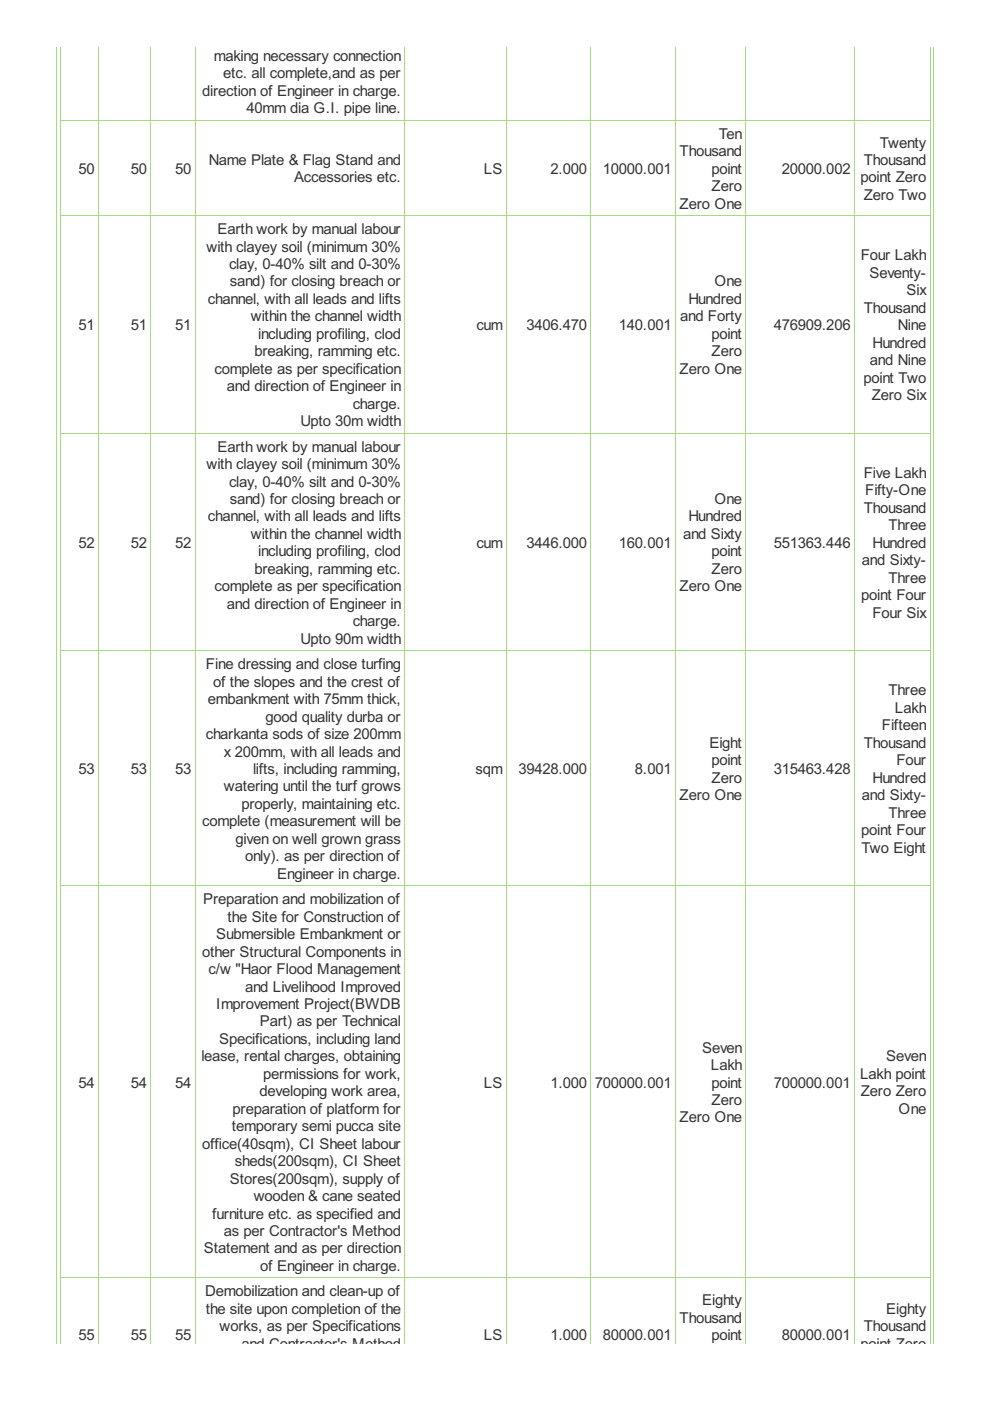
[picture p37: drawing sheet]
<svg xmlns="http://www.w3.org/2000/svg" width="210mm" height="297mm" viewBox="0 0 210 297" stroke-linecap="round" stroke-linejoin="round" font-family="sans-serif">
<defs><g id="words">
<g font-size="3.5" fill="#333">
<text x="45.3" y="12.9">making necessary connection</text>
<text x="47.3" y="16.6">etc. all complete,and as per</text>
<text x="42.8" y="20.3">direction of Engineer in charge.</text>
<text x="52.3" y="24">40mm dia G.I. pipe line.</text>
<text x="152.4" y="29.4">Ten</text>
<text x="44.3" y="35">Name Plate &amp; Flag Stand and</text>
<text x="144.1" y="33.1">Thousand</text>
<text x="183.1" y="35">Thousand</text>
<text x="186.5" y="31.3">Twenty</text>
<text x="16.6" y="36.8">50</text>
<text x="27.7" y="36.8">50</text>
<text x="37.1" y="36.8">50</text>
<text x="62.3" y="38.7">Accessories etc.</text>
<text x="102.6" y="36.8">LS</text>
<text x="116.7" y="36.8">2.000</text>
<text x="127.8" y="36.8">10000.001</text>
<text x="150.8" y="36.8">point</text>
<text x="150.9" y="40.5">Zero</text>
<text x="165.8" y="36.8">20000.002</text>
<text x="182.5" y="38.7">point Zero</text>
<text x="144.1" y="44.2">Zero One</text>
<text x="183.1" y="42.4">Zero Two</text>
<text x="43.8" y="53.3">with clayey soil (minimum 30%</text>
<text x="46.1" y="49.6">Earth work by manual labour</text>
<text x="48.6" y="57">clay, 0-40% silt and 0-30%</text>
<text x="182.5" y="55.2">Four Lakh</text>
<text x="184.4" y="58.9">Seventy-</text>
<text x="44.1" y="64.4">channel, with all leads and lifts</text>
<text x="48.7" y="60.7">sand) for closing breach or</text>
<text x="145.9" y="64.4">Hundred</text>
<text x="151.5" y="60.7">One</text>
<text x="192.2" y="62.6">Six</text>
<text x="16.6" y="70">51</text>
<text x="27.7" y="70">51</text>
<text x="37.1" y="70">51</text>
<text x="53.2" y="68.1">within the channel width</text>
<text x="54.7" y="71.8">including profiling, clod</text>
<text x="101" y="70">cum</text>
<text x="111.6" y="70">3406.470</text>
<text x="131.2" y="70">140.001</text>
<text x="144.2" y="68.1">and Forty</text>
<text x="150.8" y="71.8">point</text>
<text x="164.1" y="70">476909.206</text>
<text x="183.1" y="66.3">Thousand</text>
<text x="190.4" y="70">Nine</text>
<text x="54" y="75.6">breaking, ramming etc.</text>
<text x="150.9" y="75.6">Zero</text>
<text x="184.5" y="77.4">and Nine</text>
<text x="185" y="73.7">Hundred</text>
<text x="45.5" y="79.3">complete as per specification</text>
<text x="48.1" y="83">and direction of Engineer in</text>
<text x="144.1" y="79.3">Zero One</text>
<text x="183.1" y="81.1">point Two</text>
<text x="74.8" y="86.7">charge.</text>
<text x="184.8" y="84.8">Zero Six</text>
<text x="46.1" y="95.8">Earth work by manual labour</text>
<text x="63.7" y="90.4">Upto 30m width</text>
<text x="43.8" y="99.5">with clayey soil (minimum 30%</text>
<text x="183.1" y="101.3">Five Lakh</text>
<text x="48.6" y="103.2">clay, 0-40% silt and 0-30%</text>
<text x="48.7" y="106.9">sand) for closing breach or</text>
<text x="151.5" y="106.9">One</text>
<text x="183.4" y="105">Fifty-One</text>
<text x="44.1" y="110.6">channel, with all leads and lifts</text>
<text x="145.9" y="110.6">Hundred</text>
<text x="183.1" y="108.7">Thousand</text>
<text x="188.4" y="112.4">Three</text>
<text x="16.6" y="116.1">52</text>
<text x="27.7" y="116.1">52</text>
<text x="37.1" y="116.1">52</text>
<text x="53.2" y="114.3">within the channel width</text>
<text x="54.7" y="118">including profiling, clod</text>
<text x="101" y="116.1">cum</text>
<text x="111.6" y="116.1">3446.000</text>
<text x="131.2" y="116.1">160.001</text>
<text x="144.8" y="114.3">and Sixty</text>
<text x="150.8" y="118">point</text>
<text x="164.1" y="116.1">551363.446</text>
<text x="182.8" y="119.8">and Sixty-</text>
<text x="185" y="116.1">Hundred</text>
<text x="45.5" y="125.4">complete as per specification</text>
<text x="54" y="121.7">breaking, ramming etc.</text>
<text x="144.1" y="125.4">Zero One</text>
<text x="150.9" y="121.7">Zero</text>
<text x="188.4" y="123.5">Three</text>
<text x="48.1" y="129.1">and direction of Engineer in</text>
<text x="182.6" y="127.2">point Four</text>
<text x="185" y="130.9">Four Six</text>
<text x="63.7" y="136.5">Upto 90m width</text>
<text x="74.8" y="132.8">charge.</text>
<text x="43.7" y="141.9">Fine dressing and close turfing</text>
<text x="44.1" y="149.3">embankment with 75mm thick,</text>
<text x="45.2" y="145.6">of the slopes and the crest of</text>
<text x="188.4" y="147.4">Three</text>
<text x="56.3" y="153">good quality durba or</text>
<text x="187" y="154.8">Fifteen</text>
<text x="189.8" y="151.1">Lakh</text>
<text x="43.6" y="156.7">charkanta sods of size 200mm</text>
<text x="47.5" y="160.4">x 200mm, with all leads and</text>
<text x="150.4" y="158.5">Eight</text>
<text x="183.1" y="158.5">Thousand</text>
<text x="16.6" y="164.1">53</text>
<text x="27.7" y="164.1">53</text>
<text x="37.1" y="164.1">53</text>
<text x="47.5" y="167.8">watering until the turf grows</text>
<text x="53.6" y="164.1">lifts, including ramming,</text>
<text x="100.8" y="164.1">sqm</text>
<text x="110" y="164.1">39428.000</text>
<text x="134.6" y="164.1">8.001</text>
<text x="150.8" y="162.2">point</text>
<text x="150.9" y="165.9">Zero</text>
<text x="164.1" y="164.1">315463.428</text>
<text x="185" y="165.9">Hundred</text>
<text x="190.1" y="162.2">Four</text>
<text x="51.2" y="171.5">properly, maintaining etc.</text>
<text x="144.1" y="169.6">Zero One</text>
<text x="182.8" y="169.6">and Sixty-</text>
<text x="188.4" y="173.4">Three</text>
<text x="42.8" y="175.2">complete (measurement will be</text>
<text x="49.9" y="178.9">given on well grown grass</text>
<text x="182.6" y="177.1">point Four</text>
<text x="51.9" y="182.6">only). as per direction of</text>
<text x="182.7" y="180.8">Two Eight</text>
<text x="43.1" y="191.7">Preparation and mobilization of</text>
<text x="58.8" y="186.3">Engineer in charge.</text>
<text x="48.2" y="195.4">the Site for Construction of</text>
<text x="42.8" y="202.8">other Structural Components in</text>
<text x="45.8" y="199.1">Submersible Embankment or</text>
<text x="44.2" y="206.5">c/w &quot;Haor Flood Management</text>
<text x="45.8" y="213.9">Improvement Project(BWDB</text>
<text x="51.9" y="210.2">and Livelihood Improved</text>
<text x="46.4" y="221.3">Specifications, including land</text>
<text x="55.1" y="217.6">Part) as per Technical</text>
<text x="42.7" y="225">lease, rental charges, obtaining</text>
<text x="148.9" y="223.2">Seven</text>
<text x="150.7" y="226.9">Lakh</text>
<text x="187.9" y="225">Seven</text>
<text x="16.6" y="230.6">54</text>
<text x="27.7" y="230.6">54</text>
<text x="37.1" y="230.6">54</text>
<text x="55" y="232.4">developing work area,</text>
<text x="55.8" y="228.7">permissions for work,</text>
<text x="102.6" y="230.6">LS</text>
<text x="116.7" y="230.6">1.000</text>
<text x="126.1" y="230.6">700000.001</text>
<text x="150.8" y="230.6">point</text>
<text x="164.1" y="230.6">700000.001</text>
<text x="182.4" y="228.7">Lakh point</text>
<text x="182.5" y="232.4">Zero Zero</text>
<text x="49.2" y="239.8">temporary semi pucca site</text>
<text x="49.3" y="236.1">preparation of platform for</text>
<text x="144.1" y="238">Zero One</text>
<text x="150.9" y="234.3">Zero</text>
<text x="190.5" y="236.1">One</text>
<text x="42.8" y="243.5">office(40sqm), CI Sheet labour</text>
<text x="48.8" y="250.9">Stores(200sqm), supply of</text>
<text x="49.8" y="247.2">sheds(200sqm), CI Sheet</text>
<text x="53.8" y="254.6">wooden &amp; cane seated</text>
<text x="45" y="258.3">furniture etc. as specified and</text>
<text x="47.5" y="262">as per Contractor's Method</text>
<text x="43.2" y="265.8">Statement and as per direction</text>
<text x="55.2" y="269.5">of Engineer in charge.</text>
<text x="43.5" y="274.9">Demobilization and clean-up of</text>
<text x="43.6" y="278.6">the site upon completion of the</text>
<text x="144.1" y="280.4">Thousand</text>
<text x="148.9" y="276.7">Eighty</text>
<text x="187.9" y="278.6">Eighty</text>
<text x="16.6" y="284.1">55</text>
<text x="27.7" y="284.1">55</text>
<text x="37.1" y="284.1">55</text>
<text x="46.5" y="282.3">works, as per Specifications</text>
<text x="51.2" y="286">and Contractor's Method</text>
<text x="102.6" y="284.1">LS</text>
<text x="116.7" y="284.1">1.000</text>
<text x="127.8" y="284.1">80000.001</text>
<text x="150.8" y="284.1">point</text>
<text x="165.8" y="284.1">80000.001</text>
<text x="182.5" y="286">point Zero</text>
<text x="183.1" y="282.3">Thousand</text>
</g>
</g></defs>
<g fill="none" stroke="#a8da7f" stroke-width=".21">
<path d="M11.9 9.9v275M12.8 9.9v275M20.9 9.9v275M32 9.9v275M41.4 9.9v275M85.8 9.9v275M107.4 9.9v275M125.3 9.9v275M143.2 9.9v275M158.2 9.9v275M181.1 9.9v275M197.2 9.9v275"/>
<path d="M198 9.9v275M12.8 25.5h184.5M12.8 45.7h184.5M12.8 91.8h184.5M12.8 137.9h184.5M12.8 187.8h184.5M12.8 270.9h184.5"/>
</g>
<use href="#words"/>
</svg>
